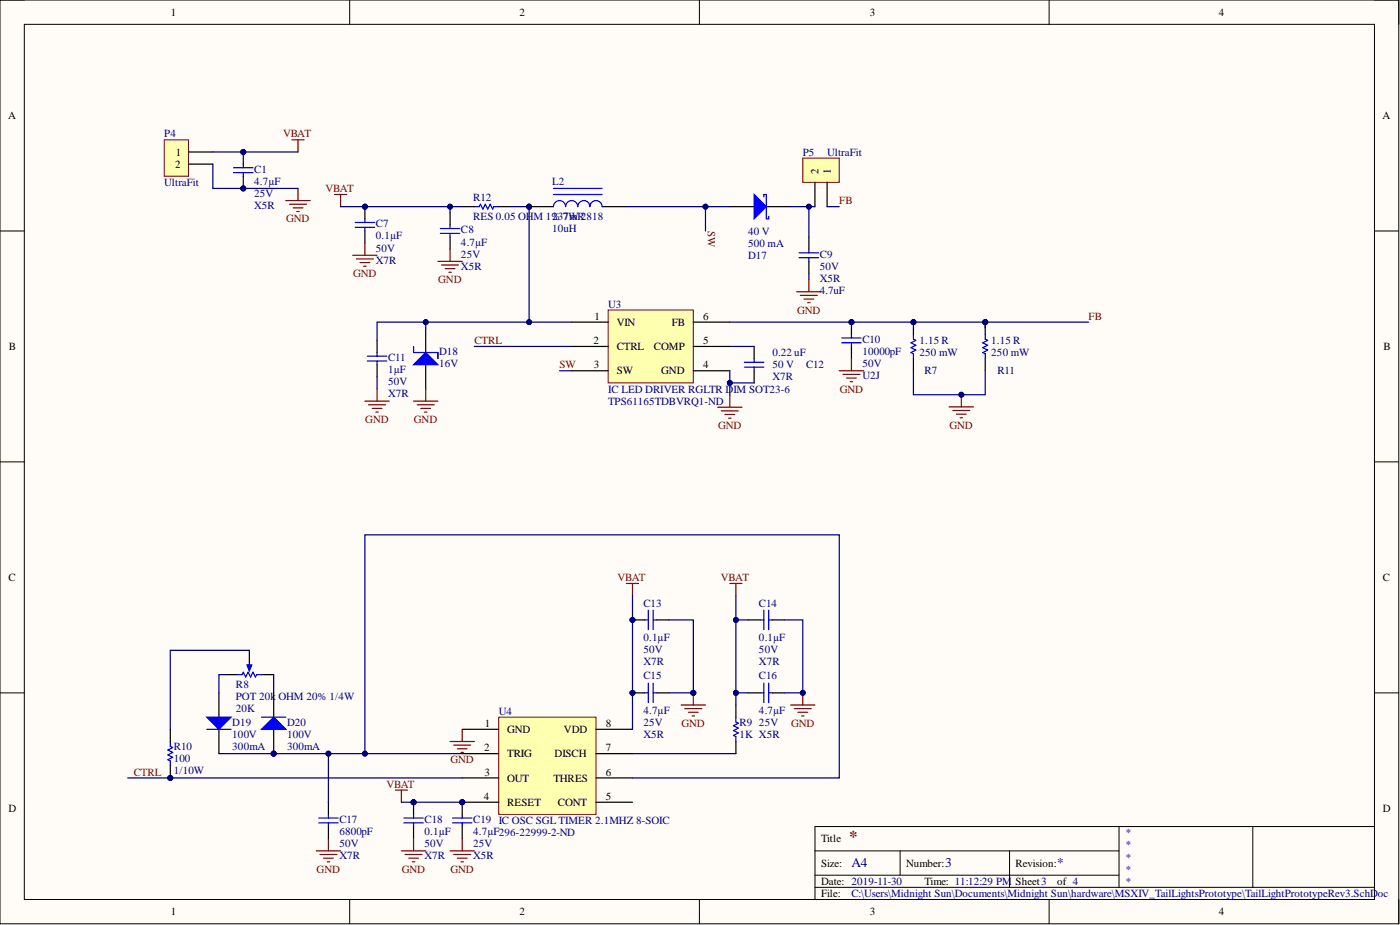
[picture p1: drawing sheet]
<svg xmlns="http://www.w3.org/2000/svg" width="292mm" height="193mm" viewBox="0 0 292 193" stroke-linecap="round" stroke-linejoin="round" font-family="sans-serif">
<defs><g id="words">
<text font-size="3.5" fill="#800000" x="177.1" y="175.7">*</text>
<g font-size="2.8" fill="#000080">
<text x="177.6" y="181">A4</text>
<text x="197.2" y="181">3</text>
<text x="220.5" y="181">*</text>
</g>
<g font-size="2.3">
<text x="35.6" y="3.3">1</text>
<text x="108.4" y="3.3">2</text>
<text x="181.5" y="3.3">3</text>
<text x="254.3" y="3.3">4</text>
<text x="1.7" y="24.9">A</text>
<text x="288.5" y="24.9">A</text>
<text x="36.5" y="35">2</text>
<text x="36.7" y="32.5">1</text>
<text x="170.8" y="36.3" transform="rotate(-90 170.8 36.3)">2</text>
<text x="173.3" y="36.3" transform="rotate(-90 173.3 36.3)">1</text>
<text x="123.8" y="71.8">2</text>
<text x="124" y="66.7">1</text>
<text x="128.7" y="68">VIN</text>
<text x="140.2" y="68">FB</text>
<text x="146.7" y="71.8">5</text>
<text x="146.7" y="66.7">6</text>
<text x="1.9" y="73">B</text>
<text x="123.9" y="76.8">3</text>
<text x="128.7" y="73">CTRL</text>
<text x="136.4" y="73">COMP</text>
<text x="146.7" y="76.8">4</text>
<text x="288.6" y="73">B</text>
<text x="128.7" y="78.1">SW</text>
<text x="138" y="78.1">GND</text>
<text x="1.8" y="121.2">C</text>
<text x="288.5" y="121.2">C</text>
<text x="101.2" y="151.6">1</text>
<text x="105.8" y="152.9">GND</text>
<text x="117.7" y="152.9">VDD</text>
<text x="126.4" y="151.6">8</text>
<text x="101" y="156.7">2</text>
<text x="101.1" y="161.8">3</text>
<text x="105.8" y="158">TRIG</text>
<text x="115.7" y="158">DISCH</text>
<text x="126.4" y="161.8">6</text>
<text x="126.4" y="156.7">7</text>
<text x="100.9" y="166.9">4</text>
<text x="105.8" y="163.1">OUT</text>
<text x="115.5" y="163.1">THRES</text>
<text x="126.4" y="166.9">5</text>
<text x="1.8" y="169.4">D</text>
<text x="105.8" y="168.1">RESET</text>
<text x="116.4" y="168.1">CONT</text>
<text x="288.5" y="169.4">D</text>
<text x="171.3" y="175.7">Title</text>
<text x="171.3" y="180.8">Size:</text>
<text x="171.3" y="184.6">Date: 2019-11-30</text>
<text x="189.1" y="180.8">Number:</text>
<text x="192.9" y="184.6">Time: 11:12:29 PM</text>
<text x="211.9" y="180.8">Revision:</text>
<text x="211.9" y="184.6">Sheet3</text>
<text x="220.5" y="184.6">of 4</text>
<text x="35.6" y="190.9">1</text>
<text x="108.4" y="190.9">2</text>
<text x="171.3" y="187.1">File:</text>
<text x="181.5" y="190.9">3</text>
<text x="254.3" y="190.9">4</text>
</g>
<g font-size="2.3" fill="#000080">
<text x="34.3" y="28.7">P4</text>
<text x="167.5" y="32.5">P5</text>
<text x="172.6" y="32.5">UltraFit</text>
<text x="34.3" y="38.8">UltraFit</text>
<text x="53" y="38.5">4.7µF</text>
<text x="53" y="41.1">25V</text>
<text x="53" y="36">C1</text>
<text x="98.7" y="41.8">R12</text>
<text x="115.2" y="38.5">L2</text>
<text x="53" y="43.6">X5R</text>
<text x="78.4" y="47.4">C7</text>
<text x="98.7" y="45.9">RES 0.05 OHM 1% 7mR</text>
<text x="115.2" y="45.9">237W 2818</text>
<text x="78.4" y="50">0.1µF</text>
<text x="78.4" y="52.5">50V</text>
<text x="96.2" y="51.2">4.7µF</text>
<text x="96.2" y="53.8">25V</text>
<text x="96.2" y="48.7">C8</text>
<text x="115.2" y="48.4">10uH</text>
<text x="156.1" y="48.9">40 V</text>
<text x="156.1" y="51.5">500 mA</text>
<text x="171" y="53.8">C9</text>
<text x="78.4" y="55">X7R</text>
<text x="96.2" y="56.3">X5R</text>
<text x="156.1" y="54">D17</text>
<text x="171" y="56.3">50V</text>
<text x="171" y="58.8">X5R</text>
<text x="126.9" y="64.2">U3</text>
<text x="171" y="61.4">4.7uF</text>
<text x="179.9" y="71.5">C10</text>
<text x="191.9" y="71.8">1.15 R</text>
<text x="206.8" y="71.8">1.15 R</text>
<text x="81" y="77.9">1µF</text>
<text x="81" y="75.3">C11</text>
<text x="91.6" y="76.6">16V</text>
<text x="91.6" y="74">D18</text>
<text x="161.2" y="74.3">0.22 uF</text>
<text x="161.2" y="76.8">50 V</text>
<text x="168.2" y="76.8">C12</text>
<text x="179.9" y="74">10000pF</text>
<text x="179.9" y="76.6">50V</text>
<text x="191.9" y="74.3">250 mW</text>
<text x="206.8" y="74.3">250 mW</text>
<text x="81" y="80.4">50V</text>
<text x="81" y="82.9">X7R</text>
<text x="126.9" y="81.9">IC LED DRIVER RGLTR DIM SOT23-6</text>
<text x="161.2" y="79.4">X7R</text>
<text x="179.9" y="79.1">U2J</text>
<text x="192.9" y="78.1">R7</text>
<text x="208.1" y="78.1">R11</text>
<text x="126.9" y="84.4">TPS61165TDBVRQ1-ND</text>
<text x="134.3" y="126.5">C13</text>
<text x="158.4" y="126.5">C14</text>
<text x="134.3" y="133.6">0.1µF</text>
<text x="134.3" y="136.2">50V</text>
<text x="158.4" y="133.6">0.1µF</text>
<text x="158.4" y="136.2">50V</text>
<text x="49.2" y="143.5">R8</text>
<text x="134.3" y="138.7">X7R</text>
<text x="134.3" y="141.8">C15</text>
<text x="158.4" y="138.7">X7R</text>
<text x="158.4" y="141.8">C16</text>
<text x="49.2" y="148.6">20K</text>
<text x="49.2" y="146.1">POT 20k</text>
<text x="58.1" y="146.1">OHM 20% 1/4W</text>
<text x="104.1" y="149.1">U4</text>
<text x="134.3" y="148.9">4.7µF</text>
<text x="158.4" y="148.9">4.7µF</text>
<text x="48.5" y="153.9">100V</text>
<text x="48.5" y="151.4">D19</text>
<text x="59.9" y="153.9">100V</text>
<text x="59.9" y="151.4">D20</text>
<text x="134.3" y="151.4">25V</text>
<text x="134.3" y="153.9">X5R</text>
<text x="154.3" y="151.4">R9</text>
<text x="154.3" y="153.9">1K X5R</text>
<text x="158.4" y="151.4">25V</text>
<text x="36.3" y="159">100</text>
<text x="36.3" y="161.5">1/10W</text>
<text x="36.3" y="156.5">R10</text>
<text x="48.5" y="156.5">300mA</text>
<text x="59.9" y="156.5">300mA</text>
<text x="70.8" y="171.7">C17</text>
<text x="88.6" y="171.7">C18</text>
<text x="98.7" y="171.7">C19 IC OSC SGL TIMER 2.1MHZ 8-SOIC</text>
<text x="70.8" y="174.2">6800pF</text>
<text x="70.8" y="176.7">50V</text>
<text x="70.8" y="179.3">X7R</text>
<text x="88.6" y="174.2">0.1µF</text>
<text x="88.6" y="176.7">50V</text>
<text x="88.6" y="179.3">X7R</text>
<text x="98.7" y="174.2">4.7µF296-22999-2-ND</text>
<text x="98.7" y="176.7">25V</text>
<text x="98.7" y="179.3">X5R</text>
<text x="234.7" y="174.5">*</text>
<text x="234.7" y="177">*</text>
<text x="234.7" y="179.5">*</text>
<text x="234.7" y="182.1">*</text>
<text x="234.7" y="184.6">*</text>
<text x="177.6" y="187.1">C:\Users\Midnight Sun\Documents\Midnight Sun\hardware\MSXIV_TailLightsPrototype\TailLightPrototypeRev3.SchDoc</text>
</g>
<g font-size="2.3" fill="#800000">
<text x="59" y="28.7">VBAT</text>
<text x="67.9" y="40.1">VBAT</text>
<text x="59.7" y="46.4">GND</text>
<text x="175.1" y="42.6">FB</text>
<text x="147.7" y="48.2" transform="rotate(90 147.7 48.2)">SW</text>
<text x="73.7" y="57.8">GND</text>
<text x="91.4" y="59.1">GND</text>
<text x="166.3" y="65.4">GND</text>
<text x="99" y="71.8">CTRL</text>
<text x="227.1" y="66.7">FB</text>
<text x="116.7" y="76.8">SW</text>
<text x="175.2" y="81.9">GND</text>
<text x="76.2" y="88.2">GND</text>
<text x="86.4" y="88.2">GND</text>
<text x="149.8" y="89.5">GND</text>
<text x="198.1" y="89.4">GND</text>
<text x="128.8" y="121.2">VBAT</text>
<text x="150.4" y="121.2">VBAT</text>
<text x="142.2" y="151.6">GND</text>
<text x="165" y="151.6">GND</text>
<text x="27.9" y="161.8">CTRL</text>
<text x="94" y="159.2">GND</text>
<text x="80.6" y="164.3">VBAT</text>
<text x="66.1" y="182.1">GND</text>
<text x="83.8" y="182.1">GND</text>
<text x="94" y="182.1">GND</text>
</g>
</g></defs>
<path d="M0 0h291.8v192.7h-291.8z" fill-rule="evenodd" fill="#fffcf8"/>
<path d="M0 0h291.8v192.7h-291.8z" fill="none" stroke="#000" stroke-width=".21"/>
<path d="M5.1 5.1h281.7v182.5h-281.7z" fill-rule="evenodd" fill="#fffcf8"/>
<g fill="none" stroke="#000" stroke-width=".21">
<path d="M0 0h5.1M5.1 5.1h281.7v182.5h-281.7zM73 0v5.1M145.9 0v5.1M218.9 0v5.1M286.8 0h5v5.1M0 48.2h5.1M286.8 48.2h5M0 96.4h5.1M286.8 96.4h5M0 144.5h5.1M286.8 144.5h5"/>
<path d="M170 177.5h63.5M187.8 177.5v5.1M210.6 177.5v7.6M233.5 172.4v12.7M261.4 172.4v12.7M286.8 172.4h-116.8v15.2M73 187.6v5.1M145.9 187.6v5.1M170 185.1h116.8M170 182.6h63.5M218.9 187.6v5.1M291.8 187.6v5.1"/>
</g>
<path d="M76.6 75.3h4.1M76.6 74.3h4.1M78.7 73.5v.8M78.7 75.3v.8" fill="none" stroke="#00f" stroke-width=".25"/>
<path d="M78.7 71v2.5M78.7 76.1v2.5M88.8 68.5v5M88.8 76.1v5" fill="none" stroke="#000" stroke-width=".25"/>
<path d="M76.1 83.7h5.1M76.9 84.4h3.5M77.7 85.2h2M78.4 86h.5M78.7 81.1v2.6" fill="none" stroke="#800000" stroke-width=".25"/>
<path d="M86.3 76.1l2.5-2.6 2.6 2.6z" fill="#00f"/>
<path d="M91.9 48.7h4M91.9 47.7h4M93.9 46.9v.8M93.9 48.7v.8M86.3 76.1l2.5-2.6 2.6 2.6zM86.3 72.3v1.2h5.1v1.3" fill="none" stroke="#00f" stroke-width=".25"/>
<path d="M93.9 44.4v2.5M93.9 49.5v2.5M152.3 43.1h5M159.9 43.1h5.1M91.4 73.5v1.3" fill="none" stroke="#000" stroke-width=".25"/>
<g fill="none" stroke="#800000" stroke-width=".25">
<path d="M69.8 40.6h2.5M71.1 40.6v2.5M91.4 54.5h5M92.1 55.3h3.6M92.9 56h2M93.6 56.8h.6M93.9 52v2.5M86.3 83.7h5.1M87 84.4h3.6M87.8 85.2h2M88.6 86h.5M88.8 81.1v2.6"/>
<path d="M149.7 85h5.1M150.5 85.7h3.5M151.3 86.5h2M152 87.2h.5M152.3 82.4v2.6"/>
</g>
<path d="M157.3 40.6l2.6 2.5-2.6 2.5z" fill="#00f"/>
<path d="M157.3 40.6l2.6 2.5-2.6 2.5zM159.4 41.1v-.5h.5v5h.5v-.5" fill="none" stroke="#00f" stroke-width=".25"/>
<path d="M60.9 29.2h2.5M62.2 29.2v2.5M62.2 39.3v2.5M59.6 41.8h5.1M60.4 42.6h3.6M61.2 43.4h2M61.9 44.1h.5M168.8 58.3v2.6M166.2 60.9h5.1M167 61.6h3.5M167.7 62.4h2.1M168.5 63.1h.5" fill="none" stroke="#800000" stroke-width=".25"/>
<path d="M34.3 29.2h5v7.6h-5z" fill-rule="evenodd" fill="#ffffb0"/>
<path d="M34.3 29.2h5v7.6h-5z" fill="none" stroke="#800000" stroke-width=".21"/>
<path d="M39.3 31.7h5.1M39.3 34.2h5.1" fill="none" stroke="#000" stroke-width=".25"/>
<circle cx="110.4" cy="43.1" r=".51" fill="#000080"/>
<circle cx="110.4" cy="43.1" r=".51" fill="none" stroke="#000080" stroke-width=".21"/>
<path d="M110.4 43.1h5.1" fill="none" stroke="#000" stroke-width=".25"/>
<circle cx="110.4" cy="43.1" r=".51" fill="#000080"/>
<circle cx="110.4" cy="43.1" r=".51" fill="none" stroke="#000080" stroke-width=".21"/>
<path d="M125.6 43.1h5.1" fill="none" stroke="#000" stroke-width=".25"/>
<path d="M115.5 39.3h10.1M115.5 43.1a1.27 1.27 0 0 1 1.2-1.3 1.27 1.27 0 0 1 1.3 1.3 1.27 1.27 0 0 1 1.3-1.3 1.27 1.27 0 0 1 1.2 1.3 1.27 1.27 0 0 1 1.3-1.3 1.27 1.27 0 0 1 1.3 1.3 1.27 1.27 0 0 1 1.3-1.3 1.27 1.27 0 0 1 1.2 1.3M115.5 40.6h10.1" fill="none" stroke="#00f" stroke-width=".25"/>
<circle cx="96.4" cy="167.4" r=".51" fill="#000080"/>
<circle cx="96.4" cy="167.4" r=".51" fill="none" stroke="#000080" stroke-width=".21"/>
<path d="M104.1 149.6h20.3v20.3h-20.3z" fill-rule="evenodd" fill="#ffffb0"/>
<path d="M104.1 149.6h20.3v20.3h-20.3z" fill="none" stroke="#800000" stroke-width=".21"/>
<path d="M96.4 152.1h7.7M96.4 157.2h7.7M96.4 162.3h7.7M96.4 167.4h7.7" fill="none" stroke="#000" stroke-width=".25"/>
<circle cx="96.4" cy="167.4" r=".51" fill="#000080"/>
<circle cx="96.4" cy="167.4" r=".51" fill="none" stroke="#000080" stroke-width=".21"/>
<path d="M124.4 157.2h7.6M124.4 152.1h7.6M124.4 167.4h7.6M124.4 162.3h7.6" fill="none" stroke="#000" stroke-width=".25"/>
<path d="M130.7 121.7h2.5M132 121.7v2.6M93.9 154.7h5.1M94.7 155.4h3.5M95.4 156.2h2.1M96.2 157h.5M96.4 152.1v2.6" fill="none" stroke="#800000" stroke-width=".25"/>
<circle cx="57.1" cy="157.2" r=".51" fill="#000080"/>
<circle cx="57.1" cy="157.2" r=".51" fill="none" stroke="#000080" stroke-width=".21"/>
<path d="M57.1 152.1v5.1" fill="none" stroke="#000" stroke-width=".25"/>
<circle cx="57.1" cy="157.2" r=".51" fill="#000080"/>
<circle cx="57.1" cy="157.2" r=".51" fill="none" stroke="#000080" stroke-width=".21"/>
<path d="M57.1 144.5v5.1" fill="none" stroke="#000" stroke-width=".25"/>
<path d="M54.6 152.1l2.5-2.5 2.5 2.5z" fill="#00f"/>
<path d="M54.6 152.1l2.5-2.5 2.5 2.5zM54.6 149.6h5" fill="none" stroke="#00f" stroke-width=".25"/>
<path d="M45.7 144.5v5.1M45.7 152.1v5.1" fill="none" stroke="#000" stroke-width=".25"/>
<path d="M43.1 149.6h5.1l-2.5 2.5z" fill="#00f"/>
<path d="M52 138.2v1.3M43.1 149.6h5.1l-2.5 2.5zM43.1 152.1h5.1" fill="none" stroke="#00f" stroke-width=".25"/>
<path d="M46.9 140.7h2.6M54.6 140.7h2.5" fill="none" stroke="#000" stroke-width=".25"/>
<path d="M51.5 138.7h1l-.5 1.3z" fill="#00f"/>
<path d="M51.5 138.7h1l-.5 1.3zM49.5 140.7h1l.3-.5 .5 1 .5-1 .5 1 .5-1 .5 1 .2-.5h1.1M153.5 149.6v1l.5 .3-1 .5 1 .5-1 .5 1 .5-1 .5 .5 .3v1" fill="none" stroke="#00f" stroke-width=".25"/>
<path d="M52 135.7v2.5M153.5 147.1v2.5M153.5 154.7v2.5" fill="none" stroke="#000" stroke-width=".25"/>
<path d="M152.3 121.7h2.5M153.5 121.7v2.6M66 177.5h5.1M66.7 178.3h3.6M67.5 179h2M68.3 179.8h.5M68.5 175v2.5M82.5 164.8h2.5M83.7 164.8v2.6" fill="none" stroke="#800000" stroke-width=".25"/>
<circle cx="35.5" cy="162.3" r=".51" fill="#000080"/>
<circle cx="35.5" cy="162.3" r=".51" fill="none" stroke="#000080" stroke-width=".21"/>
<path d="M35.5 154.7v1l.5 .3-1 .5 1 .5-1 .5 1 .5-1 .5 .5 .2v1.1" fill="none" stroke="#00f" stroke-width=".25"/>
<path d="M35.5 152.1v2.6M35.5 159.8v2.5" fill="none" stroke="#000" stroke-width=".25"/>
<circle cx="35.5" cy="162.3" r=".51" fill="#000080"/>
<circle cx="35.5" cy="162.3" r=".51" fill="none" stroke="#000080" stroke-width=".21"/>
<path d="M126.9 64.7h17.8v15.2h-17.8z" fill-rule="evenodd" fill="#ffffb0"/>
<path d="M126.9 64.7h17.8v15.2h-17.8z" fill="none" stroke="#800000" stroke-width=".21"/>
<path d="M119.3 67.2h7.6M119.3 72.3h7.6M119.3 77.3h7.6M144.7 67.2h7.6M144.7 72.3h7.6M144.7 77.3h7.6M157.3 72.3v2.5M157.3 77.3v2.6" fill="none" stroke="#000" stroke-width=".25"/>
<path d="M155.3 76.6h4.1M155.3 75.6h4.1M157.3 74.8v.8M157.3 76.6v.7" fill="none" stroke="#00f" stroke-width=".25"/>
<circle cx="76.1" cy="43.1" r=".51" fill="#000080"/>
<circle cx="76.1" cy="43.1" r=".51" fill="none" stroke="#000080" stroke-width=".21"/>
<path d="M74.1 47.4h4.1M74.1 46.4h4.1M76.1 45.6v.8M76.1 47.4v.8" fill="none" stroke="#00f" stroke-width=".25"/>
<path d="M76.1 43.1v2.5" fill="none" stroke="#000" stroke-width=".25"/>
<circle cx="76.1" cy="43.1" r=".51" fill="#000080"/>
<circle cx="76.1" cy="43.1" r=".51" fill="none" stroke="#000080" stroke-width=".21"/>
<path d="M76.1 48.2v2.5" fill="none" stroke="#000" stroke-width=".25"/>
<path d="M73.6 53.3h5.1M74.4 54h3.5M75.1 54.8h2M75.9 55.5h.5M76.1 50.7v2.6" fill="none" stroke="#800000" stroke-width=".25"/>
<circle cx="132" cy="129.3" r=".51" fill="#000080"/>
<circle cx="132" cy="129.3" r=".51" fill="none" stroke="#000080" stroke-width=".21"/>
<path d="M134.5 129.3h.8M135.3 127.3v4.1M136.3 127.3v4.1M136.3 129.3h.7" fill="none" stroke="#00f" stroke-width=".25"/>
<path d="M132 129.3h2.5M137 129.3h2.6" fill="none" stroke="#000" stroke-width=".25"/>
<circle cx="132" cy="129.3" r=".51" fill="#000080"/>
<circle cx="132" cy="129.3" r=".51" fill="none" stroke="#000080" stroke-width=".21"/>
<circle cx="132" cy="144.5" r=".51" fill="#000080"/>
<circle cx="132" cy="144.5" r=".51" fill="none" stroke="#000080" stroke-width=".21"/>
<path d="M134.5 144.5h.8M135.3 142.5v4.1M136.3 142.5v4.1M136.3 144.5h.7" fill="none" stroke="#00f" stroke-width=".25"/>
<path d="M132 144.5h2.5M137 144.5h2.6" fill="none" stroke="#000" stroke-width=".25"/>
<circle cx="132" cy="144.5" r=".51" fill="#000080"/>
<circle cx="132" cy="144.5" r=".51" fill="none" stroke="#000080" stroke-width=".21"/>
<path d="M142.1 147.1h5.1M142.9 147.8h3.5M143.6 148.6h2.1M144.4 149.4h.5M144.7 144.5v2.6" fill="none" stroke="#800000" stroke-width=".25"/>
<circle cx="144.7" cy="144.5" r=".51" fill="#000080"/>
<circle cx="144.7" cy="144.5" r=".51" fill="none" stroke="#000080" stroke-width=".21"/>
<path d="M158.6 129.3h.8M159.4 127.3v4.1M160.4 127.3v4.1M160.4 129.3h.8M158.6 144.5h.8M159.4 142.5v4.1M160.4 142.5v4.1M160.4 144.5h.8" fill="none" stroke="#00f" stroke-width=".25"/>
<path d="M156.1 129.3h2.5M161.2 129.3h2.5M156.1 144.5h2.5M161.2 144.5h2.5" fill="none" stroke="#000" stroke-width=".25"/>
<path d="M165 147.1h5M165.7 147.8h3.6M166.5 148.6h2M167.2 149.4h.5M167.5 144.5v2.6" fill="none" stroke="#800000" stroke-width=".25"/>
<circle cx="167.5" cy="144.5" r=".51" fill="#000080"/>
<circle cx="167.5" cy="144.5" r=".51" fill="none" stroke="#000080" stroke-width=".21"/>
<circle cx="86.3" cy="167.4" r=".51" fill="#000080"/>
<circle cx="86.3" cy="167.4" r=".51" fill="none" stroke="#000080" stroke-width=".21"/>
<path d="M84.3 171.7h4M84.3 170.7h4M86.3 169.9v.8M86.3 171.7v.7" fill="none" stroke="#00f" stroke-width=".25"/>
<path d="M86.3 167.4v2.5" fill="none" stroke="#000" stroke-width=".25"/>
<circle cx="86.3" cy="167.4" r=".51" fill="#000080"/>
<circle cx="86.3" cy="167.4" r=".51" fill="none" stroke="#000080" stroke-width=".21"/>
<path d="M86.3 172.4v2.6" fill="none" stroke="#000" stroke-width=".25"/>
<circle cx="96.4" cy="167.4" r=".51" fill="#000080"/>
<circle cx="96.4" cy="167.4" r=".51" fill="none" stroke="#000080" stroke-width=".21"/>
<path d="M94.4 171.7h4.1M94.4 170.7h4.1M96.4 169.9v.8M96.4 171.7v.7" fill="none" stroke="#00f" stroke-width=".25"/>
<path d="M96.4 167.4v2.5" fill="none" stroke="#000" stroke-width=".25"/>
<circle cx="96.4" cy="167.4" r=".51" fill="#000080"/>
<circle cx="96.4" cy="167.4" r=".51" fill="none" stroke="#000080" stroke-width=".21"/>
<path d="M68.5 167.4v2.5M68.5 172.4v2.6M96.4 172.4v2.6" fill="none" stroke="#000" stroke-width=".25"/>
<path d="M83.7 177.5h5.1M84.5 178.3h3.6M85.3 179h2M86 179.8h.5M86.3 175v2.5M93.9 177.5h5.1M94.7 178.3h3.5M95.4 179h2.1M96.2 179.8h.5M96.4 175v2.5" fill="none" stroke="#800000" stroke-width=".25"/>
<path d="M66.5 171.7h4.1M66.5 170.7h4.1M68.5 169.9v.8M68.5 171.7v.7" fill="none" stroke="#00f" stroke-width=".25"/>
<circle cx="177.6" cy="67.2" r=".51" fill="#000080"/>
<circle cx="177.6" cy="67.2" r=".51" fill="none" stroke="#000080" stroke-width=".21"/>
<path d="M175.6 71.5h4.1M175.6 70.5h4.1M177.6 69.7v.8M177.6 71.5v.8" fill="none" stroke="#00f" stroke-width=".25"/>
<path d="M177.6 67.2v2.5" fill="none" stroke="#000" stroke-width=".25"/>
<circle cx="177.6" cy="67.2" r=".51" fill="#000080"/>
<circle cx="177.6" cy="67.2" r=".51" fill="none" stroke="#000080" stroke-width=".21"/>
<path d="M177.6 72.3v2.5" fill="none" stroke="#000" stroke-width=".25"/>
<path d="M175.1 77.3h5.1M175.9 78.1h3.5M176.6 78.9h2.1M177.4 79.6h.5M177.6 74.8v2.5" fill="none" stroke="#800000" stroke-width=".25"/>
<circle cx="50.8" cy="31.7" r=".51" fill="#000080"/>
<circle cx="50.8" cy="31.7" r=".51" fill="none" stroke="#000080" stroke-width=".21"/>
<circle cx="50.8" cy="39.3" r=".51" fill="#000080"/>
<circle cx="50.8" cy="39.3" r=".51" fill="none" stroke="#000080" stroke-width=".21"/>
<path d="M48.7 36h4.1M48.7 35h4.1M50.8 34.2v.8M50.8 36v.8" fill="none" stroke="#00f" stroke-width=".25"/>
<path d="M50.8 31.7v2.5" fill="none" stroke="#000" stroke-width=".25"/>
<circle cx="50.8" cy="31.7" r=".51" fill="#000080"/>
<circle cx="50.8" cy="31.7" r=".51" fill="none" stroke="#000080" stroke-width=".21"/>
<path d="M50.8 36.8v2.5" fill="none" stroke="#000" stroke-width=".25"/>
<circle cx="50.8" cy="39.3" r=".51" fill="#000080"/>
<circle cx="50.8" cy="39.3" r=".51" fill="none" stroke="#000080" stroke-width=".21"/>
<path d="M166.7 53.8h4.1M166.7 52.7h4.1M168.8 52v.7M168.8 53.8v.7" fill="none" stroke="#00f" stroke-width=".25"/>
<path d="M168.8 49.5v2.5M168.8 54.5v2.6" fill="none" stroke="#000" stroke-width=".25"/>
<circle cx="190.6" cy="67.2" r=".51" fill="#000080"/>
<circle cx="190.6" cy="67.2" r=".51" fill="none" stroke="#000080" stroke-width=".21"/>
<path d="M190.6 69.7v1.1l.5 .2-1 .5 1 .5-1 .5 1 .5-1 .5 .5 .3v1" fill="none" stroke="#00f" stroke-width=".25"/>
<path d="M190.6 67.2v2.5" fill="none" stroke="#000" stroke-width=".25"/>
<circle cx="190.6" cy="67.2" r=".51" fill="#000080"/>
<circle cx="190.6" cy="67.2" r=".51" fill="none" stroke="#000080" stroke-width=".21"/>
<path d="M190.6 74.8v2.5" fill="none" stroke="#000" stroke-width=".25"/>
<circle cx="205.6" cy="67.2" r=".51" fill="#000080"/>
<circle cx="205.6" cy="67.2" r=".51" fill="none" stroke="#000080" stroke-width=".21"/>
<path d="M205.6 69.7v1.1l.5 .2-1 .5 1 .5-1 .5 1 .5-1 .5 .5 .3v1" fill="none" stroke="#00f" stroke-width=".25"/>
<path d="M205.6 67.2v2.5" fill="none" stroke="#000" stroke-width=".25"/>
<circle cx="205.6" cy="67.2" r=".51" fill="#000080"/>
<circle cx="205.6" cy="67.2" r=".51" fill="none" stroke="#000080" stroke-width=".21"/>
<path d="M205.6 74.8v2.5" fill="none" stroke="#000" stroke-width=".25"/>
<path d="M198 84.9h5.1M198.8 85.6h3.5M199.6 86.4h2M200.3 87.2h.5M200.6 82.3v2.6" fill="none" stroke="#800000" stroke-width=".25"/>
<circle cx="200.6" cy="82.3" r=".51" fill="#000080"/>
<circle cx="200.6" cy="82.3" r=".51" fill="none" stroke="#000080" stroke-width=".21"/>
<path d="M167.5 33h7.6v5h-7.6z" fill-rule="evenodd" fill="#ffffb0"/>
<path d="M167.5 33h7.6v5h-7.6z" fill="none" stroke="#800000" stroke-width=".21"/>
<path d="M170 38v5.1M172.6 38v5.1M96.4 43.1h2.6M104.1 43.1h2.5" fill="none" stroke="#000" stroke-width=".25"/>
<path d="M99 43.1h1l.2-.5 .6 1 .5-1 .5 1 .5-1 .5 1 .2-.5h1.1" fill="none" stroke="#00f" stroke-width=".25"/>
<path d="M130.7 43.1h21.6M78.7 78.6v2.5" fill="none" stroke="#000080" stroke-width=".25"/>
<circle cx="147.2" cy="43.1" r=".51" fill="#000080"/>
<circle cx="147.2" cy="43.1" r=".51" fill="none" stroke="#000080" stroke-width=".21"/>
<path d="M88.8 67.2v1.3" fill="none" stroke="#000080" stroke-width=".25"/>
<circle cx="88.8" cy="67.2" r=".51" fill="#000080"/>
<circle cx="88.8" cy="67.2" r=".51" fill="none" stroke="#000080" stroke-width=".21"/>
<path d="M119.3 67.2h-40.6v3.8" fill="none" stroke="#000080" stroke-width=".25"/>
<circle cx="88.8" cy="67.2" r=".51" fill="#000080"/>
<circle cx="88.8" cy="67.2" r=".51" fill="none" stroke="#000080" stroke-width=".21"/>
<circle cx="110.4" cy="67.2" r=".51" fill="#000080"/>
<circle cx="110.4" cy="67.2" r=".51" fill="none" stroke="#000080" stroke-width=".21"/>
<path d="M93.9 43.1v1.3M168.8 57.1v1.2" fill="none" stroke="#000080" stroke-width=".25"/>
<circle cx="93.9" cy="43.1" r=".51" fill="#000080"/>
<circle cx="93.9" cy="43.1" r=".51" fill="none" stroke="#000080" stroke-width=".21"/>
<path d="M132 124.3v27.8M46.9 140.7h-1.2v3.8M57.1 140.7v3.8" fill="none" stroke="#000080" stroke-width=".25"/>
<circle cx="132" cy="129.3" r=".51" fill="#000080"/>
<circle cx="132" cy="129.3" r=".51" fill="none" stroke="#000080" stroke-width=".21"/>
<circle cx="132" cy="144.5" r=".51" fill="#000080"/>
<circle cx="132" cy="144.5" r=".51" fill="none" stroke="#000080" stroke-width=".21"/>
<path d="M45.7 157.2h11.4M132 157.2h21.5" fill="none" stroke="#000080" stroke-width=".25"/>
<circle cx="57.1" cy="157.2" r=".51" fill="#000080"/>
<circle cx="57.1" cy="157.2" r=".51" fill="none" stroke="#000080" stroke-width=".21"/>
<path d="M76.1 157.2v-45.6h99v50.7h-43.1" fill="none" stroke="#000080" stroke-width=".25"/>
<circle cx="76.1" cy="157.2" r=".51" fill="#000080"/>
<circle cx="76.1" cy="157.2" r=".51" fill="none" stroke="#000080" stroke-width=".21"/>
<path d="M57.1 157.2h39.3" fill="none" stroke="#000080" stroke-width=".25"/>
<circle cx="76.1" cy="157.2" r=".51" fill="#000080"/>
<circle cx="76.1" cy="157.2" r=".51" fill="none" stroke="#000080" stroke-width=".21"/>
<circle cx="68.5" cy="157.2" r=".51" fill="#000080"/>
<circle cx="68.5" cy="157.2" r=".51" fill="none" stroke="#000080" stroke-width=".21"/>
<circle cx="57.1" cy="157.2" r=".51" fill="#000080"/>
<circle cx="57.1" cy="157.2" r=".51" fill="none" stroke="#000080" stroke-width=".21"/>
<path d="M147.2 43.1v5.1M52 135.7h-16.5v16.4" fill="none" stroke="#000080" stroke-width=".25"/>
<circle cx="147.2" cy="43.1" r=".51" fill="#000080"/>
<circle cx="147.2" cy="43.1" r=".51" fill="none" stroke="#000080" stroke-width=".21"/>
<path d="M26.6 162.3h69.8" fill="none" stroke="#000080" stroke-width=".25"/>
<circle cx="35.5" cy="162.3" r=".51" fill="#000080"/>
<circle cx="35.5" cy="162.3" r=".51" fill="none" stroke="#000080" stroke-width=".21"/>
<path d="M152.3 72.3h5M157.3 79.9h-5v2.5" fill="none" stroke="#000080" stroke-width=".25"/>
<circle cx="152.3" cy="79.9" r=".51" fill="#000080"/>
<circle cx="152.3" cy="79.9" r=".51" fill="none" stroke="#000080" stroke-width=".21"/>
<path d="M152.3 77.3v2.6" fill="none" stroke="#000080" stroke-width=".25"/>
<circle cx="152.3" cy="79.9" r=".51" fill="#000080"/>
<circle cx="152.3" cy="79.9" r=".51" fill="none" stroke="#000080" stroke-width=".21"/>
<path d="M168.8 43.1v6.4" fill="none" stroke="#000080" stroke-width=".25"/>
<circle cx="168.8" cy="43.1" r=".51" fill="#000080"/>
<circle cx="168.8" cy="43.1" r=".51" fill="none" stroke="#000080" stroke-width=".21"/>
<path d="M99 72.3h20.3M116.7 77.3h2.6M163.7 129.3h3.8v15.2h-3.8" fill="none" stroke="#000080" stroke-width=".25"/>
<circle cx="167.5" cy="144.5" r=".51" fill="#000080"/>
<circle cx="167.5" cy="144.5" r=".51" fill="none" stroke="#000080" stroke-width=".21"/>
<path d="M153.5 144.5h2.6" fill="none" stroke="#000080" stroke-width=".25"/>
<circle cx="153.5" cy="144.5" r=".51" fill="#000080"/>
<circle cx="153.5" cy="144.5" r=".51" fill="none" stroke="#000080" stroke-width=".21"/>
<path d="M153.5 129.3h2.6" fill="none" stroke="#000080" stroke-width=".25"/>
<circle cx="153.5" cy="129.3" r=".51" fill="#000080"/>
<circle cx="153.5" cy="129.3" r=".51" fill="none" stroke="#000080" stroke-width=".21"/>
<path d="M83.7 167.4h2.6" fill="none" stroke="#000080" stroke-width=".25"/>
<circle cx="86.3" cy="167.4" r=".51" fill="#000080"/>
<circle cx="86.3" cy="167.4" r=".51" fill="none" stroke="#000080" stroke-width=".21"/>
<path d="M86.3 167.4h10.1" fill="none" stroke="#000080" stroke-width=".25"/>
<circle cx="86.3" cy="167.4" r=".51" fill="#000080"/>
<circle cx="86.3" cy="167.4" r=".51" fill="none" stroke="#000080" stroke-width=".21"/>
<circle cx="96.4" cy="167.4" r=".51" fill="#000080"/>
<circle cx="96.4" cy="167.4" r=".51" fill="none" stroke="#000080" stroke-width=".21"/>
<path d="M68.5 157.2v10.2" fill="none" stroke="#000080" stroke-width=".25"/>
<circle cx="68.5" cy="157.2" r=".51" fill="#000080"/>
<circle cx="68.5" cy="157.2" r=".51" fill="none" stroke="#000080" stroke-width=".21"/>
<path d="M153.5 124.3v22.8" fill="none" stroke="#000080" stroke-width=".25"/>
<circle cx="153.5" cy="129.3" r=".51" fill="#000080"/>
<circle cx="153.5" cy="129.3" r=".51" fill="none" stroke="#000080" stroke-width=".21"/>
<circle cx="153.5" cy="144.5" r=".51" fill="#000080"/>
<circle cx="153.5" cy="144.5" r=".51" fill="none" stroke="#000080" stroke-width=".21"/>
<path d="M139.6 144.5h5.1" fill="none" stroke="#000080" stroke-width=".25"/>
<circle cx="144.7" cy="144.5" r=".51" fill="#000080"/>
<circle cx="144.7" cy="144.5" r=".51" fill="none" stroke="#000080" stroke-width=".21"/>
<path d="M139.6 129.3h5.1v15.2" fill="none" stroke="#000080" stroke-width=".25"/>
<circle cx="144.7" cy="144.5" r=".51" fill="#000080"/>
<circle cx="144.7" cy="144.5" r=".51" fill="none" stroke="#000080" stroke-width=".21"/>
<path d="M44.4 31.7h17.8" fill="none" stroke="#000080" stroke-width=".25"/>
<circle cx="50.8" cy="31.7" r=".51" fill="#000080"/>
<circle cx="50.8" cy="31.7" r=".51" fill="none" stroke="#000080" stroke-width=".21"/>
<path d="M44.4 34.2v5.1h17.8" fill="none" stroke="#000080" stroke-width=".25"/>
<circle cx="50.8" cy="39.3" r=".51" fill="#000080"/>
<circle cx="50.8" cy="39.3" r=".51" fill="none" stroke="#000080" stroke-width=".21"/>
<path d="M165 43.1h5" fill="none" stroke="#000080" stroke-width=".25"/>
<circle cx="168.8" cy="43.1" r=".51" fill="#000080"/>
<circle cx="168.8" cy="43.1" r=".51" fill="none" stroke="#000080" stroke-width=".21"/>
<path d="M190.6 77.3v5h15v-5" fill="none" stroke="#000080" stroke-width=".25"/>
<circle cx="200.6" cy="82.3" r=".51" fill="#000080"/>
<circle cx="200.6" cy="82.3" r=".51" fill="none" stroke="#000080" stroke-width=".21"/>
<path d="M71.1 43.1h25.3M172.6 43.1h2.5" fill="none" stroke="#000080" stroke-width=".25"/>
<circle cx="76.1" cy="43.1" r=".51" fill="#000080"/>
<circle cx="76.1" cy="43.1" r=".51" fill="none" stroke="#000080" stroke-width=".21"/>
<circle cx="93.9" cy="43.1" r=".51" fill="#000080"/>
<circle cx="93.9" cy="43.1" r=".51" fill="none" stroke="#000080" stroke-width=".21"/>
<path d="M106.6 43.1h3.8" fill="none" stroke="#000080" stroke-width=".25"/>
<circle cx="110.4" cy="43.1" r=".51" fill="#000080"/>
<circle cx="110.4" cy="43.1" r=".51" fill="none" stroke="#000080" stroke-width=".21"/>
<path d="M110.4 43.1v24.1" fill="none" stroke="#000080" stroke-width=".25"/>
<circle cx="110.4" cy="43.1" r=".51" fill="#000080"/>
<circle cx="110.4" cy="43.1" r=".51" fill="none" stroke="#000080" stroke-width=".21"/>
<circle cx="110.4" cy="67.2" r=".51" fill="#000080"/>
<circle cx="110.4" cy="67.2" r=".51" fill="none" stroke="#000080" stroke-width=".21"/>
<path d="M152.3 67.2h74.8" fill="none" stroke="#000080" stroke-width=".25"/>
<circle cx="177.6" cy="67.2" r=".51" fill="#000080"/>
<circle cx="177.6" cy="67.2" r=".51" fill="none" stroke="#000080" stroke-width=".21"/>
<circle cx="190.6" cy="67.2" r=".51" fill="#000080"/>
<circle cx="190.6" cy="67.2" r=".51" fill="none" stroke="#000080" stroke-width=".21"/>
<circle cx="205.6" cy="67.2" r=".51" fill="#000080"/>
<circle cx="205.6" cy="67.2" r=".51" fill="none" stroke="#000080" stroke-width=".21"/>
<path d="M205.6 67.2v1.3" fill="none" stroke="#000080" stroke-width=".25"/>
<circle cx="205.6" cy="67.2" r=".51" fill="#000080"/>
<circle cx="205.6" cy="67.2" r=".51" fill="none" stroke="#000080" stroke-width=".21"/>
<use href="#words"/>
</svg>
